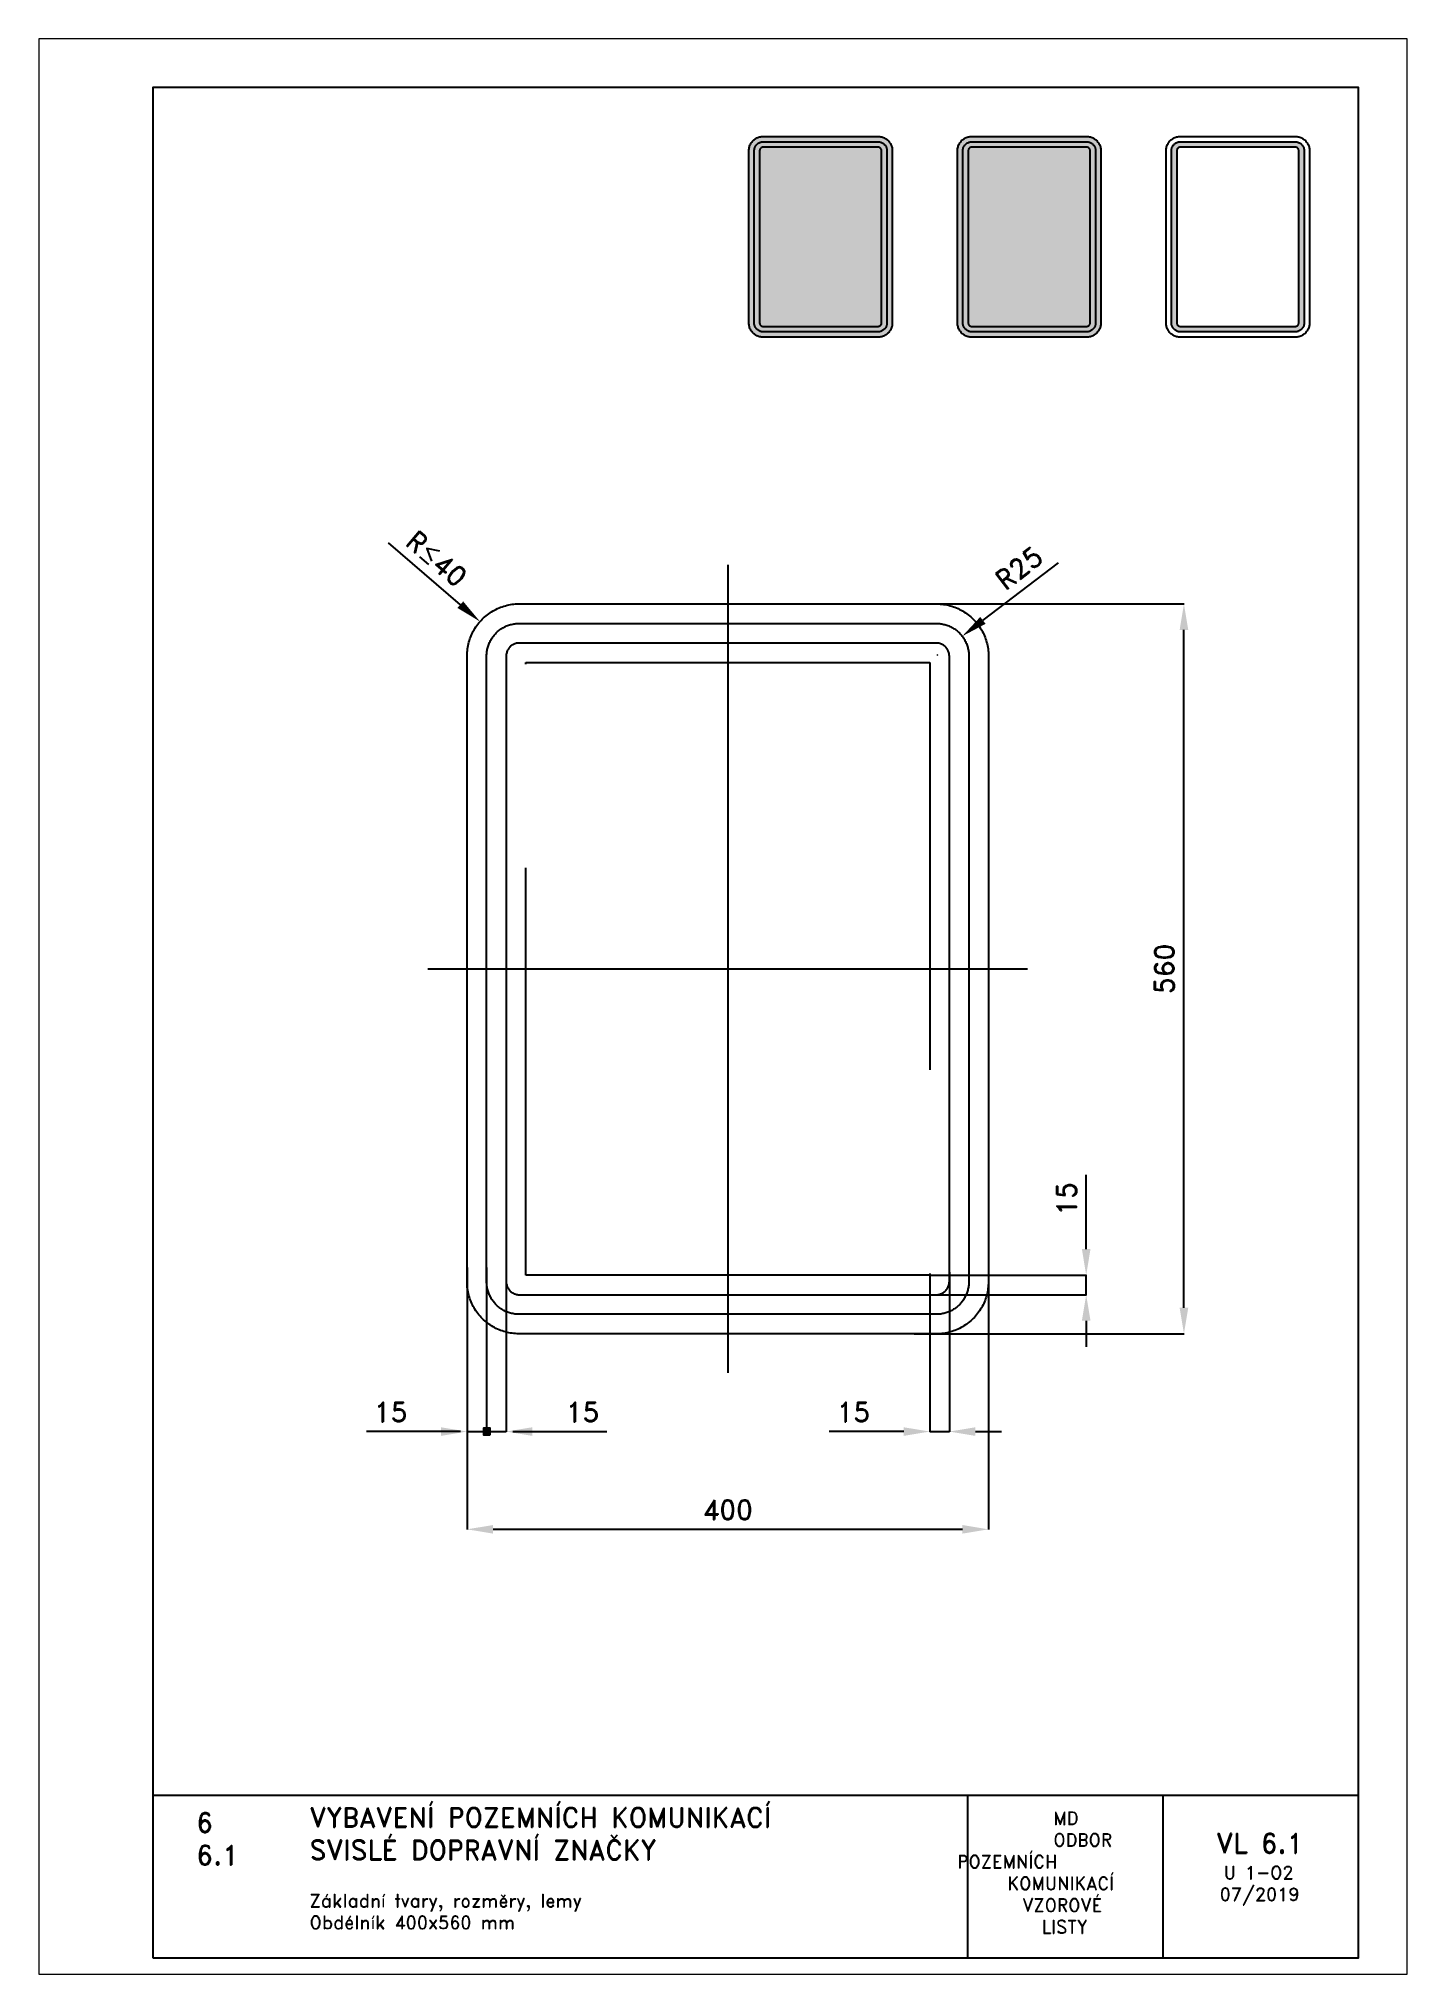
# Paper-space layout 'U 1-O2-Obdélník (400x560)' of a CAD drawing. Header units: millimetres. Extents: x 0 to 210, y 0 to 297.
# The model-space entities are those that its viewports show. They can reach past a viewport. Long polylines and large blocks are cut down to what shows.
import ezdxf

# ---------------------------------------------------------------- set-up
doc = ezdxf.new("R2010")
doc.units = ezdxf.units.MM
doc.header["$LTSCALE"] = 5
doc.linetypes.add('ČERCHOVANÁX2', pattern=[2, 1, -0.5, 0, -0.5])
doc.linetypes.add('ČÁRKOVANÁX2', pattern=[1.5, 1, -0.5])
for name, color, linetype in [('Kóty', 2, 'Continuous'), ('Rozpiska', 7, 'Continuous'), ('Značka', 7, 'Continuous')]:
    doc.layers.add(name, color=color, linetype=linetype)
doc.layers.add('Rámeček', color=6, linetype='Continuous', plot=False)
doc.styles.get("Standard").update_dxf_attribs({"font": 'romand.shx', "height": 15})
doc.dimstyles.get("Standard").update_dxf_attribs({"dimtxt": 15, "dimasz": 20, "dimexe": 0.18, "dimexo": 0.0625, "dimgap": 7.5, "dimtad": 1, "dimdec": 0, "dimzin": 0, "dimdsep": 46, "dimtxsty": 'Standard', "dimcen": 0.09, "dimadec": 0, "dimazin": 0, "dimtfac": 1, "dimtdec": 0, "dimtofl": 0, "dimtmove": 0, "dimatfit": 3, "dimfxl": 1, "dimtolj": 1, "dimtzin": 0, "dimarcsym": 0})

psp = doc.layouts.new('U 1-O2-Obdélník (400x560)')

# ---------------------------------------------------------------- texts
at = {"layer": 'Rozpiska', "color": 7, "attachment_point": 1}
for s, width, insert, char_height in [('6', 149.0422, (24.17, 24.77), 3), ('{\\C6;VYBAVENÍ POZEMNÍCH KOMUNIKACÍ\\P}SVISLÉ DOPRAVNÍ ZNAČKY{\\H1.34524x; }', 149.0422, (41.56, 25.56), 3), ('\\pi14.7414;{\\C6;MD\\P\\pi2.36044;}ODBOR POZEMNÍCH{\\H1.57143x; }\\P\\pi7.69378;KOMUNIKACÍ{\\H1.5x; }\\P\\pi9.97949;{\\C6;VZOROVÉ\\H1.47619x; \\H0.67742x;\\P\\pi12.93187;LISTY\\H1.26984x; }', 33.1018, (140.95, 24.95), 2), ('\\pi1.03113;{\\H1.5x;\\C6;VL 6.1\\P\\pi2.17396;\\H0.66667x;U 1-O2\\H1.66666x; \\H0.6x;\\P\\pi1.5549;07/2019\\H1.80159x; }', 16.0623, (179.66, 21.61), 2), ('6.1', 149.0422, (24.17, 19.78), 3), ('{\\C6;Základní tvary, rozměry, lemy\\P}Obdélník 400x560 mm{\\H1.83333x; }', 149.0422, (41.56, 12.29), 2)]:
    psp.add_mtext_dynamic_manual_height_columns(s, width=width, gutter_width=100, heights=[0], dxfattribs=dict(at, insert=insert, char_height=char_height))

msp = doc.modelspace()

# ---------------------------------------------------------------- texts
at = {"layer": 'Kóty', "insert": (26.7, 564.6), "char_height": 15, "attachment_point": 5, "rotation": 319.323}
msp.add_mtext('\\A1;R{\\A0;≤}40', dxfattribs=at)
at = {"layer": 'Kóty', "char_height": 15, "attachment_point": 5}
for insert in [(-8.6, -90), (138.6, -90)]:
    msp.add_mtext('\\A1;15', dxfattribs=dict(at, insert=insert))

# ---------------------------------------------------------------- blocks, each defined once
blk = doc.blocks.new('*D0')
at = {"layer": 'Defpoints', "color": 0, "transparency": 16777216}
for p in [(392.9, 530), (600, 530), (392.9, -30)]:
    blk.add_point(p, dxfattribs=at)
at = {"layer": 'Kóty', "color": 0, "lineweight": -2, "transparency": 16777216}
for p, q in [((393, 530), (600.2, 530)), ((600, -10), (600, 510)), ((393, -30), (600.2, -30))]:
    blk.add_line(p, q, dxfattribs=at)
at = {"layer": 'Kóty', "color": 0, "transparency": 16777216}
for points in [[(596.7, 510), (603.3, 510), (600, 530)], [(596.7, -10), (603.3, -10), (600, -30)]]:
    blk.add_solid(points, dxfattribs=at)
at = {"layer": 'Kóty', "color": 0, "transparency": 16777216, "insert": (585, 250), "char_height": 15, "attachment_point": 5, "rotation": 90}
blk.add_mtext('\\A1;560', dxfattribs=at)
blk = doc.blocks.new('*D6')
at = {"layer": 'Defpoints', "color": 0, "transparency": 16777216}
for p in [(405, 15), (420, 17.5), (405, -105)]:
    blk.add_point(p, dxfattribs=at)
at = {"layer": 'Kóty', "color": 0, "lineweight": -2, "transparency": 16777216}
for p, q in [((405, 14.9), (405, -105.2)), ((420, 17.4), (420, -105.2)), ((385, -105), (327.9, -105)), ((440, -105), (460, -105))]:
    blk.add_line(p, q, dxfattribs=at)
at = {"layer": 'Kóty', "color": 0, "transparency": 16777216}
for points in [[(385, -101.7), (385, -108.3), (405, -105)], [(440, -101.7), (440, -108.3), (420, -105)]]:
    blk.add_solid(points, dxfattribs=at)
at = {"layer": 'Kóty', "color": 0, "transparency": 16777216, "insert": (346.4, -90), "char_height": 15, "attachment_point": 5}
blk.add_mtext('\\A1;15', dxfattribs=at)
blk = doc.blocks.new('*D7')
at = {"layer": 'Defpoints', "color": 0, "transparency": 16777216}
for p in [(405, 15), (525, 15), (401, 0)]:
    blk.add_point(p, dxfattribs=at)
at = {"layer": 'Kóty', "color": 0, "lineweight": -2, "transparency": 16777216}
for p, q in [((525, 35), (525, 92.1)), ((405.1, 15), (525.2, 15)), ((401, 0), (525.2, 0)), ((525, -20), (525, -40))]:
    blk.add_line(p, q, dxfattribs=at)
at = {"layer": 'Kóty', "color": 0, "transparency": 16777216}
for points in [[(521.7, 35), (528.3, 35), (525, 15)], [(521.7, -20), (528.3, -20), (525, 0)]]:
    blk.add_solid(points, dxfattribs=at)
at = {"layer": 'Kóty', "color": 0, "transparency": 16777216, "insert": (510, 73.6), "char_height": 15, "attachment_point": 5, "rotation": 90}
blk.add_mtext('\\A1;15', dxfattribs=at)
blk = doc.blocks.new('*D8')
at = {"layer": 'Defpoints', "color": 0, "transparency": 16777216}
for p in [(429.9, 505.2), (411, 490.8)]:
    blk.add_point(p, dxfattribs=at)
at = {"layer": 'Kóty', "color": 0, "lineweight": -2, "transparency": 16777216}
for p, q in [((503.6, 561.6), (445.7, 517.4)), ((411, 490.7), (411, 490.9)), ((411, 490.8), (411.1, 490.8))]:
    blk.add_line(p, q, dxfattribs=at)
blk.add_arc((411, 490.8), 23.7, 36.9834, 37.4197, dxfattribs=at)
at = {"layer": 'Kóty', "color": 0, "transparency": 16777216}
blk.add_solid([(443.7, 520), (447.8, 514.7), (429.9, 505.2)], dxfattribs=at)
at = {"layer": 'Kóty', "color": 0, "transparency": 16777216, "insert": (473.5, 557.5), "char_height": 15, "attachment_point": 5, "rotation": 37.4186}
blk.add_mtext('\\A1;R25', dxfattribs=at)
blk = doc.blocks.new('*D9')
at = {"layer": 'Defpoints', "color": 0, "transparency": 16777216}
for p in [(450, 15), (50, 10), (450, -180)]:
    blk.add_point(p, dxfattribs=at)
at = {"layer": 'Kóty', "color": 0, "lineweight": -2, "transparency": 16777216}
for p, q in [((450, 14.9), (450, -180.2)), ((50, 9.9), (50, -180.2)), ((70, -180), (430, -180))]:
    blk.add_line(p, q, dxfattribs=at)
at = {"layer": 'Kóty', "color": 0, "transparency": 16777216}
for points in [[(70, -176.7), (70, -183.3), (50, -180)], [(430, -176.7), (430, -183.3), (450, -180)]]:
    blk.add_solid(points, dxfattribs=at)
at = {"layer": 'Kóty', "color": 0, "transparency": 16777216, "insert": (250, -165), "char_height": 15, "attachment_point": 5}
blk.add_mtext('\\A1;400', dxfattribs=at)

# ---------------------------------------------------------------- dimensions: what is measured, and where the dimension line sits
at = {"layer": 'Kóty'}
dim = msp.add_radius_dim(center=(411, 490.8), mpoint=(429.9, 505.2), text='R25', dimstyle='Standard', dxfattribs=at)
dim.commit()
dim.dimension.update_dxf_attribs({"geometry": '*D8', "text_midpoint": (473.5, 557.5)})
for base, p1, p2, picture, middle in [((600, 530), (392.9, -30), (392.9, 530), '*D0', (585, 250)), ((525, 15), (401, 0), (405, 15), '*D7', (510, 73.6))]:
    dim = msp.add_linear_dim(base=base, p1=p1, p2=p2, angle=90, dimstyle='Standard', dxfattribs=at)
    dim.commit()
    dim.dimension.update_dxf_attribs({"geometry": picture, "text_midpoint": middle})
for base, p1, p2, picture, middle in [((450, -180), (50, 10), (450, 15), '*D9', (250, -165)), ((405, -105), (420, 17.5), (405, 15), '*D6', (346.4, -90))]:
    dim = msp.add_linear_dim(base=base, p1=p1, p2=p2, dimstyle='Standard', dxfattribs=at)
    dim.commit()
    dim.dimension.update_dxf_attribs({"geometry": picture, "text_midpoint": middle})

# ---------------------------------------------------------------- hatches: boundary and pattern name
at = {"layer": 'Kóty'}
h = msp.add_hatch(color=256, dxfattribs=at)
h.dxf.hatch_style = 1
h.paths.add_polyline_path([(67.7, -107.5), (67.7, -102.5), (62.7, -102.5), (62.7, -107.5)])

# ---------------------------------------------------------------- linework, layer by layer
for p, q in [((-10.5, 576.9), (44.8, 529.4)), ((50, 20.9), (50, -105.2)), ((65, 20.9), (65, -105.2)), ((65, 20.8), (65, -105.2)), ((80, 20.8), (80, -105.2)), ((30, -105), (-27.1, -105)), ((45, -105), (25, -105)), ((85, -105), (105, -105)), ((100, -105), (157.1, -105))]:
    msp.add_line(p, q, dxfattribs=at)
for points in [[(525, 0), (525, 15)], [(50, -105), (80, -105)], [(405, -105), (420, -105)]]:
    msp.add_lwpolyline(points, dxfattribs=at)
msp.add_lwpolyline([(67.7, -107.5), (67.7, -102.5), (62.7, -102.5), (62.7, -107.5)], close=True, dxfattribs=at)
for points in [[(47, 531.9), (42.6, 526.9), (60, 516.4)], [(30, -101.7), (30, -108.3), (50, -105)], [(100, -101.7), (100, -108.3), (80, -105)]]:
    msp.add_solid(points, dxfattribs=at)
at = {"layer": 'Značka', "color": 6, "linetype": 'ČERCHOVANÁX2', "lineweight": 25, "ltscale": 5}
for p, q in [((250, 560), (250, -60)), ((20, 250), (480, 250))]:
    msp.add_line(p, q, dxfattribs=at)
at = {"layer": 'Značka', "color": 5}
for points in [[(450, 10), (450, 9.8), (450, 9.7, -0.03218), (449.6, 4.5, -0.035443), (448.6, -0.6, -0.036267), (446.9, -5.5, -0.034421), (444.6, -10.1, -0.033721), (441.7, -14.4, -0.034085), (438.3, -18.3, -0.034209), (434.4, -21.7, -0.034229), (430.1, -24.6, -0.034044), (425.5, -26.9, -0.033412), (420.6, -28.6, -0.034127), (415.5, -29.7, -0.036745), (410.3, -30), (410.2, -30), (410, -30), (90, -30), (89.8, -30), (89.7, -30, -0.03218), (84.5, -29.6, -0.035443), (79.4, -28.6, -0.036267), (74.5, -26.9, -0.034421), (69.9, -24.6, -0.033721), (65.6, -21.7, -0.034085), (61.7, -18.3, -0.034209), (58.3, -14.4, -0.034229), (55.4, -10.1, -0.034044), (53.1, -5.5, -0.033412), (51.4, -0.6, -0.034127), (50.3, 4.5, -0.036745), (50, 9.7), (50, 9.8), (50, 10), (50, 490), (50, 490.2), (50, 490.3, -0.03218), (50.4, 495.5, -0.035443), (51.4, 500.6, -0.036267), (53.1, 505.5, -0.034421), (55.4, 510.1, -0.033721), (58.3, 514.4, -0.034085), (61.7, 518.3, -0.034209), (65.6, 521.7, -0.034229), (69.9, 524.6, -0.034044), (74.5, 526.9, -0.033412), (79.4, 528.6, -0.034127), (84.5, 529.7, -0.036745), (89.7, 530), (89.8, 530), (90, 530), (410, 530), (410.2, 530), (410.3, 530, -0.03218), (415.5, 529.6, -0.035443), (420.6, 528.6, -0.036267), (425.5, 526.9, -0.034421), (430.1, 524.6, -0.033721), (434.4, 521.7, -0.034085), (438.3, 518.3, -0.034209), (441.7, 514.4, -0.034229), (444.6, 510.1, -0.034044), (446.9, 505.5, -0.033412), (448.6, 500.6, -0.034127), (449.7, 495.5, -0.036745), (450, 490.3), (450, 490.2), (450, 490), (450, 10)], [(435, 10), (435, 9.9), (435, 9.8, -0.03218), (434.8, 6.6, -0.035443), (434.1, 3.4, -0.036267), (433.1, 0.3, -0.034421), (431.6, -2.6, -0.033721), (429.8, -5.3, -0.034085), (427.7, -7.7, -0.034209), (425.3, -9.8, -0.034229), (422.6, -11.6, -0.034044), (419.7, -13.1, -0.033412), (416.6, -14.1, -0.034127), (413.4, -14.8, -0.036745), (410.2, -15), (410.1, -15), (410, -15), (90, -15), (89.9, -15), (89.8, -15, -0.03218), (86.6, -14.8, -0.035443), (83.4, -14.1, -0.036267), (80.3, -13.1, -0.034421), (77.4, -11.6, -0.033721), (74.7, -9.8, -0.034085), (72.3, -7.7, -0.034209), (70.2, -5.3, -0.034229), (68.4, -2.6, -0.034044), (66.9, 0.3, -0.033412), (65.9, 3.4, -0.034127), (65.2, 6.6, -0.036745), (65, 9.8), (65, 9.9), (65, 10), (65, 490), (65, 490.1), (65, 490.2, -0.03218), (65.2, 493.4, -0.035443), (65.9, 496.6, -0.036267), (66.9, 499.7, -0.034421), (68.4, 502.6, -0.033721), (70.2, 505.3, -0.034085), (72.3, 507.7, -0.034209), (74.7, 509.8, -0.034229), (77.4, 511.6, -0.034044), (80.3, 513.1, -0.033412), (83.4, 514.1, -0.034127), (86.6, 514.8, -0.036745), (89.8, 515), (89.9, 515), (90, 515), (410, 515), (410.1, 515), (410.2, 515, -0.03218), (413.4, 514.8, -0.035443), (416.6, 514.1, -0.036267), (419.7, 513.1, -0.034421), (422.6, 511.6, -0.033721), (425.3, 509.8, -0.034085), (427.7, 507.7, -0.034209), (429.8, 505.3, -0.034229), (431.6, 502.6, -0.034044), (433.1, 499.7, -0.033412), (434.1, 496.6, -0.034127), (434.8, 493.4, -0.036745), (435, 490.2), (435, 490.1), (435, 490), (435, 10)], [(420, 10), (420, 490), (420, 490), (420, 490.1, 0.03218), (419.9, 491.4, 0.035443), (419.6, 492.6, 0.036267), (419.2, 493.9, 0.034421), (418.6, 495, 0.033721), (417.9, 496.1, 0.034085), (417.1, 497.1, 0.034209), (416.1, 497.9, 0.034229), (415, 498.6, 0.034044), (413.9, 499.2, 0.033412), (412.6, 499.6, 0.034127), (411.4, 499.9, 0.036745), (410.1, 500), (410, 500), (410, 500), (90, 500), (90, 500), (89.9, 500, 0.03218), (88.6, 499.9, 0.035443), (87.4, 499.6, 0.036267), (86.1, 499.2, 0.034421), (85, 498.6, 0.033721), (83.9, 497.9, 0.034085), (82.9, 497.1, 0.034209), (82.1, 496.1, 0.034229), (81.4, 495, 0.034044), (80.8, 493.9, 0.033412), (80.4, 492.6, 0.034127), (80.1, 491.4, 0.036745), (80, 490.1), (80, 490), (80, 490), (80, 10), (80, 10), (80, 9.9, 0.03218), (80.1, 8.6, 0.035443), (80.4, 7.4, 0.036267), (80.8, 6.1, 0.034421), (81.4, 5, 0.033721), (82.1, 3.9, 0.034085), (82.9, 2.9, 0.034209), (83.9, 2.1, 0.034229), (85, 1.4, 0.034044), (86.1, 0.8, 0.033412), (87.4, 0.4, 0.034127), (88.6, 0.1, 0.036745), (89.9, 0), (90, 0), (90, 0), (410, 0), (410, 0), (410.1, 0, 0.03218), (411.4, 0.1, 0.035443), (412.6, 0.4, 0.036267), (413.9, 0.8, 0.034421), (415, 1.4, 0.033721), (416.1, 2.1, 0.034085), (417.1, 2.9, 0.034209), (417.9, 3.9, 0.034229), (418.6, 5, 0.034044), (419.2, 6.1, 0.033412), (419.6, 7.4, 0.034127), (419.9, 8.6, 0.036745), (420, 9.9), (420, 10), (420, 10)]]:
    msp.add_lwpolyline(points, format="xyb", dxfattribs=at)
at = {"layer": 'Značka', "color": 6, "linetype": 'ČÁRKOVANÁX2', "ltscale": 2.5}
msp.add_lwpolyline([(405, 15), (95, 15), (95, 485), (405, 485), (405, 15)], dxfattribs=at)

msp.set_redraw_order([(e.dxf.handle, doc.entitydb.next_handle()) for e in msp.query("TEXT MTEXT ATTDEF DIMENSION ARC_DIMENSION")])  # texts and dimensions are drawn at this point

# ---------------------------------------------------------------- hatches: boundary and pattern name
at = {"layer": 'Značka'}
h = psp.add_hatch(color=50, dxfattribs=at)
h.dxf.hatch_style = 1
edge = h.paths.add_edge_path()
edge.add_line((130.98, 253.4), (130.98, 253.39))
edge.add_line((130.98, 253.39), (130.98, 253.38))
edge.add_arc((128.76, 253.39), 2.22, 352.3069, 359.6795, ccw=False)
edge.add_arc((128.96, 253.36), 2.01, 344.202, 352.3216, ccw=False)
edge.add_arc((129, 253.31), 1.97, 337.1662, 345.4743, ccw=False)
edge.add_arc((128.9, 253.35), 2.07, 329.2876, 337.1731, ccw=False)
edge.add_arc((128.84, 253.34), 2.12, 322.4424, 330.1679, ccw=False)
edge.add_arc((128.86, 253.33), 2.09, 314.6397, 322.4484, ccw=False)
edge.add_arc((128.85, 253.31), 2.09, 307.5708, 315.4079, ccw=False)
edge.add_arc((128.85, 253.3), 2.08, 299.7386, 307.5803, ccw=False)
edge.add_arc((128.82, 253.3), 2.09, 292.6896, 300.489, ccw=False)
edge.add_arc((128.8, 253.34), 2.14, 285.0381, 292.6928, ccw=False)
edge.add_arc((128.79, 253.29), 2.09, 278.0097, 285.828, ccw=False)
edge.add_arc((128.81, 253.14), 1.94, 269.6098, 278.0273, ccw=False)
edge.add_line((128.79, 251.2), (128.79, 251.2))
edge.add_line((128.79, 251.2), (128.78, 251.2))
edge.add_line((128.78, 251.2), (111.17, 251.2))
edge.add_line((111.17, 251.2), (111.16, 251.2))
edge.add_line((111.16, 251.2), (111.15, 251.2))
edge.add_arc((111.16, 253.41), 2.22, 262.3069, 269.6795, ccw=False)
edge.add_arc((111.14, 253.21), 2.01, 254.202, 262.3216, ccw=False)
edge.add_arc((111.08, 253.18), 1.97, 247.1662, 255.4743, ccw=False)
edge.add_arc((111.12, 253.28), 2.07, 239.2876, 247.1731, ccw=False)
edge.add_arc((111.12, 253.33), 2.12, 232.4424, 240.1679, ccw=False)
edge.add_arc((111.1, 253.31), 2.09, 224.6397, 232.4484, ccw=False)
edge.add_arc((111.08, 253.33), 2.09, 217.5708, 225.4079, ccw=False)
edge.add_arc((111.08, 253.33), 2.08, 209.7386, 217.5803, ccw=False)
edge.add_arc((111.07, 253.35), 2.09, 202.6896, 210.489, ccw=False)
edge.add_arc((111.11, 253.37), 2.14, 195.0381, 202.6928, ccw=False)
edge.add_arc((111.06, 253.39), 2.09, 188.0097, 195.828, ccw=False)
edge.add_arc((110.91, 253.37), 1.94, 179.6098, 188.0273, ccw=False)
edge.add_line((108.97, 253.38), (108.97, 253.39))
edge.add_line((108.97, 253.39), (108.97, 253.4))
edge.add_line((108.97, 253.4), (108.97, 279.81))
edge.add_line((108.97, 279.81), (108.97, 279.82))
edge.add_line((108.97, 279.82), (108.97, 279.83))
edge.add_arc((111.18, 279.81), 2.22, 172.3069, 179.6795, ccw=False)
edge.add_arc((110.98, 279.84), 2.01, 164.202, 172.3216, ccw=False)
edge.add_arc((110.95, 279.9), 1.97, 157.1662, 165.4743, ccw=False)
edge.add_arc((111.05, 279.86), 2.07, 149.2876, 157.1731, ccw=False)
edge.add_arc((111.1, 279.86), 2.12, 142.4424, 150.1679, ccw=False)
edge.add_arc((111.08, 279.88), 2.09, 134.6397, 142.4484, ccw=False)
edge.add_arc((111.1, 279.9), 2.09, 127.5708, 135.4079, ccw=False)
edge.add_arc((111.1, 279.9), 2.08, 119.7386, 127.5803, ccw=False)
edge.add_arc((111.13, 279.91), 2.09, 112.6896, 120.489, ccw=False)
edge.add_arc((111.14, 279.87), 2.14, 105.0381, 112.6928, ccw=False)
edge.add_arc((111.16, 279.92), 2.09, 98.0097, 105.828, ccw=False)
edge.add_arc((111.14, 280.07), 1.94, 89.6098, 98.0273, ccw=False)
edge.add_line((111.15, 282.01), (111.16, 282.01))
edge.add_line((111.16, 282.01), (111.17, 282.01))
edge.add_line((111.17, 282.01), (128.78, 282.01))
edge.add_line((128.78, 282.01), (128.79, 282.01))
edge.add_line((128.79, 282.01), (128.79, 282.01))
edge.add_arc((128.78, 279.8), 2.22, 82.3069, 89.6795, ccw=False)
edge.add_arc((128.81, 279.99), 2.01, 74.202, 82.3216, ccw=False)
edge.add_arc((128.86, 280.03), 1.97, 67.1662, 75.4743, ccw=False)
edge.add_arc((128.82, 279.93), 2.07, 59.2876, 67.1731, ccw=False)
edge.add_arc((128.83, 279.88), 2.12, 52.4424, 60.1679, ccw=False)
edge.add_arc((128.84, 279.9), 2.09, 44.6397, 52.4484, ccw=False)
edge.add_arc((128.87, 279.88), 2.09, 37.5708, 45.4079, ccw=False)
edge.add_arc((128.87, 279.88), 2.08, 29.7386, 37.5803, ccw=False)
edge.add_arc((128.88, 279.85), 2.09, 22.6896, 30.489, ccw=False)
edge.add_arc((128.84, 279.84), 2.14, 15.0381, 22.6928, ccw=False)
edge.add_arc((128.89, 279.82), 2.09, 8.0097, 15.828, ccw=False)
edge.add_arc((129.04, 279.84), 1.94, -0.3902, 8.0273, ccw=False)
edge.add_line((130.98, 279.83), (130.98, 279.82))
edge.add_line((130.98, 279.82), (130.98, 279.81))
edge.add_line((130.98, 279.81), (130.98, 253.4))
h = psp.add_hatch(color=249, dxfattribs=at)
h.dxf.hatch_style = 1
edge = h.paths.add_edge_path()
edge.add_line((130.15, 253.4), (130.15, 253.39))
edge.add_line((130.15, 253.39), (130.15, 253.39))
edge.add_arc((128.77, 253.39), 1.38, 352.3069, 359.6795, ccw=False)
edge.add_arc((128.89, 253.38), 1.26, 344.202, 352.3216, ccw=False)
edge.add_arc((128.91, 253.34), 1.23, 337.1662, 345.4743, ccw=False)
edge.add_arc((128.85, 253.37), 1.3, 329.2876, 337.1731, ccw=False)
edge.add_arc((128.82, 253.36), 1.32, 322.4424, 330.1679, ccw=False)
edge.add_arc((128.83, 253.35), 1.31, 314.6397, 322.4484, ccw=False)
edge.add_arc((128.82, 253.34), 1.3, 307.5708, 315.4079, ccw=False)
edge.add_arc((128.82, 253.34), 1.3, 299.7386, 307.5803, ccw=False)
edge.add_arc((128.8, 253.34), 1.31, 292.6896, 300.489, ccw=False)
edge.add_arc((128.79, 253.36), 1.34, 285.0381, 292.6928, ccw=False)
edge.add_arc((128.78, 253.33), 1.31, 278.0097, 285.828, ccw=False)
edge.add_arc((128.8, 253.23), 1.21, 269.6098, 278.0273, ccw=False)
edge.add_line((128.79, 252.02), (128.78, 252.02))
edge.add_line((128.78, 252.02), (128.78, 252.02))
edge.add_line((128.78, 252.02), (111.17, 252.02))
edge.add_line((111.17, 252.02), (111.16, 252.02))
edge.add_line((111.16, 252.02), (111.16, 252.02))
edge.add_arc((111.17, 253.41), 1.38, 262.3069, 269.6795, ccw=False)
edge.add_arc((111.15, 253.28), 1.26, 254.202, 262.3216, ccw=False)
edge.add_arc((111.11, 253.26), 1.23, 247.1662, 255.4743, ccw=False)
edge.add_arc((111.14, 253.32), 1.3, 239.2876, 247.1731, ccw=False)
edge.add_arc((111.14, 253.35), 1.32, 232.4424, 240.1679, ccw=False)
edge.add_arc((111.13, 253.34), 1.31, 224.6397, 232.4484, ccw=False)
edge.add_arc((111.11, 253.35), 1.3, 217.5708, 225.4079, ccw=False)
edge.add_arc((111.11, 253.35), 1.3, 209.7386, 217.5803, ccw=False)
edge.add_arc((111.11, 253.37), 1.31, 202.6896, 210.489, ccw=False)
edge.add_arc((111.13, 253.38), 1.34, 195.0381, 202.6928, ccw=False)
edge.add_arc((111.1, 253.39), 1.31, 188.0097, 195.828, ccw=False)
edge.add_arc((111.01, 253.38), 1.21, 179.6098, 188.0273, ccw=False)
edge.add_line((109.79, 253.39), (109.79, 253.39))
edge.add_line((109.79, 253.39), (109.79, 253.4))
edge.add_line((109.79, 253.4), (109.79, 279.81))
edge.add_line((109.79, 279.81), (109.79, 279.82))
edge.add_line((109.79, 279.82), (109.79, 279.82))
edge.add_arc((111.18, 279.81), 1.38, 172.3069, 179.6795, ccw=False)
edge.add_arc((111.05, 279.83), 1.26, 164.202, 172.3216, ccw=False)
edge.add_arc((111.03, 279.86), 1.23, 157.1662, 165.4743, ccw=False)
edge.add_arc((111.09, 279.84), 1.3, 149.2876, 157.1731, ccw=False)
edge.add_arc((111.13, 279.84), 1.32, 142.4424, 150.1679, ccw=False)
edge.add_arc((111.12, 279.85), 1.31, 134.6397, 142.4484, ccw=False)
edge.add_arc((111.12, 279.87), 1.3, 127.5709, 135.4079, ccw=False)
edge.add_arc((111.12, 279.87), 1.3, 119.7386, 127.5803, ccw=False)
edge.add_arc((111.14, 279.87), 1.31, 112.6896, 120.489, ccw=False)
edge.add_arc((111.15, 279.85), 1.34, 105.0381, 112.6928, ccw=False)
edge.add_arc((111.16, 279.88), 1.31, 98.0097, 105.828, ccw=False)
edge.add_arc((111.15, 279.97), 1.21, 89.6098, 98.0273, ccw=False)
edge.add_line((111.16, 281.19), (111.16, 281.19))
edge.add_line((111.16, 281.19), (111.17, 281.19))
edge.add_line((111.17, 281.19), (128.78, 281.19))
edge.add_line((128.78, 281.19), (128.78, 281.19))
edge.add_line((128.78, 281.19), (128.79, 281.19))
edge.add_arc((128.78, 279.8), 1.38, 82.3069, 89.6795, ccw=False)
edge.add_arc((128.8, 279.93), 1.26, 74.202, 82.3216, ccw=False)
edge.add_arc((128.83, 279.95), 1.23, 67.1662, 75.4743, ccw=False)
edge.add_arc((128.81, 279.89), 1.3, 59.2876, 67.1731, ccw=False)
edge.add_arc((128.81, 279.85), 1.32, 52.4424, 60.1679, ccw=False)
edge.add_arc((128.82, 279.86), 1.31, 44.6397, 52.4484, ccw=False)
edge.add_arc((128.83, 279.85), 1.3, 37.5709, 45.4079, ccw=False)
edge.add_arc((128.84, 279.85), 1.3, 29.7386, 37.5803, ccw=False)
edge.add_arc((128.84, 279.84), 1.31, 22.6896, 30.489, ccw=False)
edge.add_arc((128.81, 279.83), 1.34, 15.0381, 22.6928, ccw=False)
edge.add_arc((128.84, 279.82), 1.31, 8.0097, 15.828, ccw=False)
edge.add_arc((128.94, 279.83), 1.21, -0.3902, 8.0273, ccw=False)
edge.add_line((130.15, 279.82), (130.15, 279.82))
edge.add_line((130.15, 279.82), (130.15, 279.81))
edge.add_line((130.15, 279.81), (130.15, 253.4))
edge = h.paths.add_edge_path(flags=16)
edge.add_line((129.33, 253.4), (129.33, 279.81))
edge.add_line((129.33, 279.81), (129.33, 279.81))
edge.add_line((129.33, 279.81), (129.33, 279.81))
edge.add_arc((128.77, 279.81), 0.554, 0.3205, 7.6931)
edge.add_arc((128.82, 279.82), 0.504, 7.6784, 15.798)
edge.add_arc((128.83, 279.83), 0.492, 14.5257, 22.8338)
edge.add_arc((128.81, 279.82), 0.518, 22.8269, 30.7124)
edge.add_arc((128.79, 279.82), 0.529, 29.8321, 37.5576)
edge.add_arc((128.8, 279.83), 0.523, 37.5516, 45.3603)
edge.add_arc((128.79, 279.83), 0.522, 44.5921, 52.4291)
edge.add_arc((128.8, 279.83), 0.521, 52.4197, 60.2614)
edge.add_arc((128.79, 279.83), 0.524, 59.511, 67.3104)
edge.add_arc((128.78, 279.82), 0.534, 67.3072, 74.9619)
edge.add_arc((128.78, 279.84), 0.524, 74.172, 81.9903)
edge.add_arc((128.78, 279.88), 0.485, 81.9727, 90.3902)
edge.add_line((128.78, 280.36), (128.78, 280.36))
edge.add_line((128.78, 280.36), (128.78, 280.36))
edge.add_line((128.78, 280.36), (111.17, 280.36))
edge.add_line((111.17, 280.36), (111.17, 280.36))
edge.add_line((111.17, 280.36), (111.16, 280.36))
edge.add_arc((111.17, 279.81), 0.554, 90.3206, 97.6931)
edge.add_arc((111.16, 279.86), 0.504, 97.6784, 105.798)
edge.add_arc((111.15, 279.86), 0.492, 104.5257, 112.8338)
edge.add_arc((111.16, 279.84), 0.518, 112.8269, 120.7124)
edge.add_arc((111.16, 279.83), 0.529, 119.8321, 127.5576)
edge.add_arc((111.15, 279.83), 0.523, 127.5516, 135.3603)
edge.add_arc((111.15, 279.83), 0.522, 134.5921, 142.4291)
edge.add_arc((111.15, 279.83), 0.521, 142.4197, 150.2614)
edge.add_arc((111.14, 279.82), 0.524, 149.511, 157.3104)
edge.add_arc((111.15, 279.82), 0.534, 157.3072, 164.9619)
edge.add_arc((111.14, 279.81), 0.524, 164.172, 171.9903)
edge.add_arc((111.1, 279.82), 0.485, 171.9727, 180.3902)
edge.add_line((110.62, 279.81), (110.62, 279.81))
edge.add_line((110.62, 279.81), (110.62, 279.81))
edge.add_line((110.62, 279.81), (110.62, 253.4))
edge.add_line((110.62, 253.4), (110.62, 253.39))
edge.add_line((110.62, 253.39), (110.62, 253.39))
edge.add_arc((111.17, 253.4), 0.554, 180.3206, 187.6931)
edge.add_arc((111.12, 253.39), 0.504, 187.6784, 195.798)
edge.add_arc((111.11, 253.37), 0.492, 194.5257, 202.8338)
edge.add_arc((111.14, 253.39), 0.518, 202.8269, 210.7124)
edge.add_arc((111.15, 253.38), 0.529, 209.8321, 217.5576)
edge.add_arc((111.15, 253.38), 0.523, 217.5516, 225.3603)
edge.add_arc((111.15, 253.37), 0.522, 224.5921, 232.4291)
edge.add_arc((111.15, 253.37), 0.521, 232.4197, 240.2614)
edge.add_arc((111.16, 253.37), 0.524, 239.511, 247.3104)
edge.add_arc((111.16, 253.38), 0.534, 247.3072, 254.9619)
edge.add_arc((111.17, 253.37), 0.524, 254.172, 261.9903)
edge.add_arc((111.16, 253.33), 0.485, 261.9727, 270.3902)
edge.add_line((111.16, 252.85), (111.17, 252.85))
edge.add_line((111.17, 252.85), (111.17, 252.85))
edge.add_line((111.17, 252.85), (128.78, 252.85))
edge.add_line((128.78, 252.85), (128.78, 252.85))
edge.add_line((128.78, 252.85), (128.78, 252.85))
edge.add_arc((128.78, 253.4), 0.554, 270.3205, 277.6931)
edge.add_arc((128.79, 253.35), 0.504, 277.6784, 285.798)
edge.add_arc((128.8, 253.34), 0.492, 284.5257, 292.8338)
edge.add_arc((128.79, 253.37), 0.518, 292.8269, 300.7124)
edge.add_arc((128.79, 253.38), 0.529, 299.8321, 307.5576)
edge.add_arc((128.79, 253.38), 0.523, 307.5516, 315.3603)
edge.add_arc((128.8, 253.38), 0.522, 314.5921, 322.4292)
edge.add_arc((128.8, 253.38), 0.521, 322.4197, 330.2614)
edge.add_arc((128.8, 253.39), 0.524, 329.511, 337.3104)
edge.add_arc((128.79, 253.39), 0.534, 337.3072, 344.9619)
edge.add_arc((128.8, 253.39), 0.524, 344.172, 351.9903)
edge.add_arc((128.84, 253.39), 0.485, 351.9727, 360.3902)
edge.add_line((129.33, 253.39), (129.33, 253.39))
edge.add_line((129.33, 253.39), (129.33, 253.4))
h = psp.add_hatch(color=170, dxfattribs=at)
h.dxf.hatch_style = 1
edge = h.paths.add_edge_path()
edge.add_line((162.99, 253.4), (162.99, 253.39))
edge.add_line((162.99, 253.39), (162.99, 253.38))
edge.add_arc((160.77, 253.39), 2.22, 352.3069, 359.6795, ccw=False)
edge.add_arc((160.97, 253.36), 2.01, 344.202, 352.3216, ccw=False)
edge.add_arc((161.01, 253.31), 1.97, 337.1662, 345.4743, ccw=False)
edge.add_arc((160.91, 253.35), 2.07, 329.2876, 337.1731, ccw=False)
edge.add_arc((160.86, 253.34), 2.12, 322.4424, 330.1679, ccw=False)
edge.add_arc((160.87, 253.33), 2.09, 314.6397, 322.4484, ccw=False)
edge.add_arc((160.86, 253.31), 2.09, 307.5708, 315.4079, ccw=False)
edge.add_arc((160.86, 253.3), 2.08, 299.7386, 307.5803, ccw=False)
edge.add_arc((160.83, 253.3), 2.09, 292.6896, 300.489, ccw=False)
edge.add_arc((160.81, 253.34), 2.14, 285.0381, 292.6928, ccw=False)
edge.add_arc((160.8, 253.29), 2.09, 278.0097, 285.828, ccw=False)
edge.add_arc((160.82, 253.14), 1.94, 269.6098, 278.0273, ccw=False)
edge.add_line((160.81, 251.2), (160.8, 251.2))
edge.add_line((160.8, 251.2), (160.79, 251.2))
edge.add_line((160.79, 251.2), (143.18, 251.2))
edge.add_line((143.18, 251.2), (143.17, 251.2))
edge.add_line((143.17, 251.2), (143.16, 251.2))
edge.add_arc((143.17, 253.41), 2.22, 262.3069, 269.6795, ccw=False)
edge.add_arc((143.15, 253.21), 2.01, 254.202, 262.3216, ccw=False)
edge.add_arc((143.09, 253.18), 1.97, 247.1662, 255.4743, ccw=False)
edge.add_arc((143.13, 253.28), 2.07, 239.2876, 247.1731, ccw=False)
edge.add_arc((143.13, 253.33), 2.12, 232.4424, 240.1679, ccw=False)
edge.add_arc((143.11, 253.31), 2.09, 224.6397, 232.4484, ccw=False)
edge.add_arc((143.09, 253.33), 2.09, 217.5708, 225.4079, ccw=False)
edge.add_arc((143.09, 253.33), 2.08, 209.7386, 217.5803, ccw=False)
edge.add_arc((143.08, 253.35), 2.09, 202.6896, 210.489, ccw=False)
edge.add_arc((143.12, 253.37), 2.14, 195.0381, 202.6928, ccw=False)
edge.add_arc((143.07, 253.39), 2.09, 188.0097, 195.828, ccw=False)
edge.add_arc((142.92, 253.37), 1.94, 179.6098, 188.0273, ccw=False)
edge.add_line((140.98, 253.38), (140.98, 253.39))
edge.add_line((140.98, 253.39), (140.98, 253.4))
edge.add_line((140.98, 253.4), (140.98, 279.81))
edge.add_line((140.98, 279.81), (140.98, 279.82))
edge.add_line((140.98, 279.82), (140.98, 279.83))
edge.add_arc((143.19, 279.81), 2.22, 172.3069, 179.6795, ccw=False)
edge.add_arc((142.99, 279.84), 2.01, 164.202, 172.3216, ccw=False)
edge.add_arc((142.96, 279.9), 1.97, 157.1662, 165.4743, ccw=False)
edge.add_arc((143.06, 279.86), 2.07, 149.2876, 157.1731, ccw=False)
edge.add_arc((143.11, 279.86), 2.12, 142.4424, 150.1679, ccw=False)
edge.add_arc((143.09, 279.88), 2.09, 134.6397, 142.4484, ccw=False)
edge.add_arc((143.11, 279.9), 2.09, 127.5708, 135.4079, ccw=False)
edge.add_arc((143.11, 279.9), 2.08, 119.7386, 127.5803, ccw=False)
edge.add_arc((143.14, 279.91), 2.09, 112.6896, 120.489, ccw=False)
edge.add_arc((143.15, 279.87), 2.14, 105.0381, 112.6928, ccw=False)
edge.add_arc((143.17, 279.92), 2.09, 98.0097, 105.828, ccw=False)
edge.add_arc((143.15, 280.07), 1.94, 89.6098, 98.0273, ccw=False)
edge.add_line((143.16, 282.01), (143.17, 282.01))
edge.add_line((143.17, 282.01), (143.18, 282.01))
edge.add_line((143.18, 282.01), (160.79, 282.01))
edge.add_line((160.79, 282.01), (160.8, 282.01))
edge.add_line((160.8, 282.01), (160.81, 282.01))
edge.add_arc((160.79, 279.8), 2.22, 82.3069, 89.6795, ccw=False)
edge.add_arc((160.82, 279.99), 2.01, 74.202, 82.3216, ccw=False)
edge.add_arc((160.88, 280.03), 1.97, 67.1662, 75.4743, ccw=False)
edge.add_arc((160.83, 279.93), 2.07, 59.2876, 67.1731, ccw=False)
edge.add_arc((160.84, 279.88), 2.12, 52.4424, 60.1679, ccw=False)
edge.add_arc((160.86, 279.9), 2.09, 44.6397, 52.4484, ccw=False)
edge.add_arc((160.88, 279.88), 2.09, 37.5708, 45.4079, ccw=False)
edge.add_arc((160.88, 279.88), 2.08, 29.7386, 37.5803, ccw=False)
edge.add_arc((160.89, 279.85), 2.09, 22.6896, 30.489, ccw=False)
edge.add_arc((160.85, 279.84), 2.14, 15.0381, 22.6928, ccw=False)
edge.add_arc((160.9, 279.82), 2.09, 8.0097, 15.828, ccw=False)
edge.add_arc((161.05, 279.84), 1.94, -0.3902, 8.0273, ccw=False)
edge.add_line((162.99, 279.83), (162.99, 279.82))
edge.add_line((162.99, 279.82), (162.99, 279.81))
edge.add_line((162.99, 279.81), (162.99, 253.4))
h = psp.add_hatch(color=255, dxfattribs=at)
h.dxf.hatch_style = 1
edge = h.paths.add_edge_path()
edge.add_line((162.16, 253.4), (162.16, 253.39))
edge.add_line((162.16, 253.39), (162.16, 253.39))
edge.add_arc((160.78, 253.39), 1.38, 352.3069, 359.6795, ccw=False)
edge.add_arc((160.9, 253.38), 1.26, 344.202, 352.3216, ccw=False)
edge.add_arc((160.92, 253.34), 1.23, 337.1662, 345.4743, ccw=False)
edge.add_arc((160.86, 253.37), 1.3, 329.2876, 337.1731, ccw=False)
edge.add_arc((160.83, 253.36), 1.32, 322.4424, 330.1679, ccw=False)
edge.add_arc((160.84, 253.35), 1.31, 314.6397, 322.4484, ccw=False)
edge.add_arc((160.83, 253.34), 1.3, 307.5708, 315.4079, ccw=False)
edge.add_arc((160.83, 253.34), 1.3, 299.7386, 307.5803, ccw=False)
edge.add_arc((160.81, 253.34), 1.31, 292.6896, 300.489, ccw=False)
edge.add_arc((160.8, 253.36), 1.34, 285.0381, 292.6928, ccw=False)
edge.add_arc((160.79, 253.33), 1.31, 278.0097, 285.828, ccw=False)
edge.add_arc((160.81, 253.23), 1.21, 269.6098, 278.0273, ccw=False)
edge.add_line((160.8, 252.02), (160.79, 252.02))
edge.add_line((160.79, 252.02), (160.79, 252.02))
edge.add_line((160.79, 252.02), (143.18, 252.02))
edge.add_line((143.18, 252.02), (143.17, 252.02))
edge.add_line((143.17, 252.02), (143.17, 252.02))
edge.add_arc((143.18, 253.41), 1.38, 262.3069, 269.6795, ccw=False)
edge.add_arc((143.16, 253.28), 1.26, 254.202, 262.3216, ccw=False)
edge.add_arc((143.12, 253.26), 1.23, 247.1662, 255.4743, ccw=False)
edge.add_arc((143.15, 253.32), 1.3, 239.2876, 247.1731, ccw=False)
edge.add_arc((143.15, 253.35), 1.32, 232.4424, 240.1679, ccw=False)
edge.add_arc((143.14, 253.34), 1.31, 224.6397, 232.4484, ccw=False)
edge.add_arc((143.12, 253.35), 1.3, 217.5708, 225.4079, ccw=False)
edge.add_arc((143.12, 253.35), 1.3, 209.7386, 217.5803, ccw=False)
edge.add_arc((143.12, 253.37), 1.31, 202.6896, 210.489, ccw=False)
edge.add_arc((143.14, 253.38), 1.34, 195.0381, 202.6928, ccw=False)
edge.add_arc((143.11, 253.39), 1.31, 188.0097, 195.828, ccw=False)
edge.add_arc((143.02, 253.38), 1.21, 179.6098, 188.0273, ccw=False)
edge.add_line((141.8, 253.39), (141.8, 253.39))
edge.add_line((141.8, 253.39), (141.8, 253.4))
edge.add_line((141.8, 253.4), (141.8, 279.81))
edge.add_line((141.8, 279.81), (141.8, 279.82))
edge.add_line((141.8, 279.82), (141.8, 279.82))
edge.add_arc((143.19, 279.81), 1.38, 172.3069, 179.6795, ccw=False)
edge.add_arc((143.06, 279.83), 1.26, 164.202, 172.3216, ccw=False)
edge.add_arc((143.04, 279.86), 1.23, 157.1662, 165.4743, ccw=False)
edge.add_arc((143.1, 279.84), 1.3, 149.2876, 157.1731, ccw=False)
edge.add_arc((143.14, 279.84), 1.32, 142.4424, 150.1679, ccw=False)
edge.add_arc((143.13, 279.85), 1.31, 134.6397, 142.4484, ccw=False)
edge.add_arc((143.14, 279.87), 1.3, 127.5709, 135.4079, ccw=False)
edge.add_arc((143.13, 279.87), 1.3, 119.7386, 127.5803, ccw=False)
edge.add_arc((143.15, 279.87), 1.31, 112.6896, 120.489, ccw=False)
edge.add_arc((143.16, 279.85), 1.34, 105.0381, 112.6928, ccw=False)
edge.add_arc((143.17, 279.88), 1.31, 98.0097, 105.828, ccw=False)
edge.add_arc((143.16, 279.97), 1.21, 89.6098, 98.0273, ccw=False)
edge.add_line((143.17, 281.19), (143.17, 281.19))
edge.add_line((143.17, 281.19), (143.18, 281.19))
edge.add_line((143.18, 281.19), (160.79, 281.19))
edge.add_line((160.79, 281.19), (160.79, 281.19))
edge.add_line((160.79, 281.19), (160.8, 281.19))
edge.add_arc((160.79, 279.8), 1.38, 82.3069, 89.6795, ccw=False)
edge.add_arc((160.81, 279.93), 1.26, 74.202, 82.3216, ccw=False)
edge.add_arc((160.84, 279.95), 1.23, 67.1662, 75.4743, ccw=False)
edge.add_arc((160.82, 279.89), 1.3, 59.2876, 67.1731, ccw=False)
edge.add_arc((160.82, 279.85), 1.32, 52.4424, 60.1679, ccw=False)
edge.add_arc((160.83, 279.86), 1.31, 44.6397, 52.4484, ccw=False)
edge.add_arc((160.85, 279.85), 1.3, 37.5709, 45.4079, ccw=False)
edge.add_arc((160.85, 279.85), 1.3, 29.7386, 37.5803, ccw=False)
edge.add_arc((160.85, 279.84), 1.31, 22.6896, 30.489, ccw=False)
edge.add_arc((160.83, 279.83), 1.34, 15.0381, 22.6928, ccw=False)
edge.add_arc((160.86, 279.82), 1.31, 8.0097, 15.828, ccw=False)
edge.add_arc((160.95, 279.83), 1.21, -0.3902, 8.0273, ccw=False)
edge.add_line((162.16, 279.82), (162.16, 279.82))
edge.add_line((162.16, 279.82), (162.16, 279.81))
edge.add_line((162.16, 279.81), (162.16, 253.4))
edge = h.paths.add_edge_path(flags=16)
edge.add_line((161.34, 253.4), (161.34, 279.81))
edge.add_line((161.34, 279.81), (161.34, 279.81))
edge.add_line((161.34, 279.81), (161.34, 279.81))
edge.add_arc((160.78, 279.81), 0.554, 0.3205, 7.6931)
edge.add_arc((160.83, 279.82), 0.504, 7.6784, 15.798)
edge.add_arc((160.84, 279.83), 0.492, 14.5257, 22.8338)
edge.add_arc((160.82, 279.82), 0.518, 22.8269, 30.7124)
edge.add_arc((160.8, 279.82), 0.529, 29.8321, 37.5576)
edge.add_arc((160.81, 279.83), 0.523, 37.5516, 45.3603)
edge.add_arc((160.81, 279.83), 0.522, 44.5921, 52.4291)
edge.add_arc((160.81, 279.83), 0.521, 52.4197, 60.2614)
edge.add_arc((160.8, 279.83), 0.524, 59.511, 67.3104)
edge.add_arc((160.79, 279.82), 0.534, 67.3072, 74.9619)
edge.add_arc((160.79, 279.84), 0.524, 74.172, 81.9903)
edge.add_arc((160.8, 279.88), 0.485, 81.9727, 90.3902)
edge.add_line((160.79, 280.36), (160.79, 280.36))
edge.add_line((160.79, 280.36), (160.79, 280.36))
edge.add_line((160.79, 280.36), (143.18, 280.36))
edge.add_line((143.18, 280.36), (143.18, 280.36))
edge.add_line((143.18, 280.36), (143.18, 280.36))
edge.add_arc((143.18, 279.81), 0.554, 90.3206, 97.6931)
edge.add_arc((143.17, 279.86), 0.504, 97.6784, 105.798)
edge.add_arc((143.16, 279.86), 0.492, 104.5257, 112.8338)
edge.add_arc((143.17, 279.84), 0.518, 112.8269, 120.7124)
edge.add_arc((143.17, 279.83), 0.529, 119.8321, 127.5576)
edge.add_arc((143.16, 279.83), 0.523, 127.5516, 135.3603)
edge.add_arc((143.16, 279.83), 0.522, 134.5921, 142.4291)
edge.add_arc((143.16, 279.83), 0.521, 142.4197, 150.2614)
edge.add_arc((143.15, 279.82), 0.524, 149.511, 157.3104)
edge.add_arc((143.16, 279.82), 0.534, 157.3072, 164.9619)
edge.add_arc((143.15, 279.81), 0.524, 164.172, 171.9903)
edge.add_arc((143.11, 279.82), 0.485, 171.9727, 180.3902)
edge.add_line((142.63, 279.81), (142.63, 279.81))
edge.add_line((142.63, 279.81), (142.63, 279.81))
edge.add_line((142.63, 279.81), (142.63, 253.4))
edge.add_line((142.63, 253.4), (142.63, 253.39))
edge.add_line((142.63, 253.39), (142.63, 253.39))
edge.add_arc((143.18, 253.4), 0.554, 180.3206, 187.6931)
edge.add_arc((143.13, 253.39), 0.504, 187.6784, 195.798)
edge.add_arc((143.12, 253.37), 0.492, 194.5257, 202.8338)
edge.add_arc((143.15, 253.39), 0.518, 202.8269, 210.7124)
edge.add_arc((143.16, 253.38), 0.529, 209.8321, 217.5576)
edge.add_arc((143.16, 253.38), 0.523, 217.5516, 225.3603)
edge.add_arc((143.16, 253.37), 0.522, 224.5921, 232.4291)
edge.add_arc((143.16, 253.37), 0.521, 232.4197, 240.2614)
edge.add_arc((143.17, 253.37), 0.524, 239.511, 247.3104)
edge.add_arc((143.17, 253.38), 0.534, 247.3072, 254.9619)
edge.add_arc((143.18, 253.37), 0.524, 254.172, 261.9903)
edge.add_arc((143.17, 253.33), 0.485, 261.9727, 270.3902)
edge.add_line((143.18, 252.85), (143.18, 252.85))
edge.add_line((143.18, 252.85), (143.18, 252.85))
edge.add_line((143.18, 252.85), (160.79, 252.85))
edge.add_line((160.79, 252.85), (160.79, 252.85))
edge.add_line((160.79, 252.85), (160.79, 252.85))
edge.add_arc((160.79, 253.4), 0.554, 270.3205, 277.6931)
edge.add_arc((160.8, 253.35), 0.504, 277.6784, 285.798)
edge.add_arc((160.81, 253.34), 0.492, 284.5257, 292.8338)
edge.add_arc((160.8, 253.37), 0.518, 292.8269, 300.7124)
edge.add_arc((160.8, 253.38), 0.529, 299.8321, 307.5576)
edge.add_arc((160.8, 253.38), 0.523, 307.5516, 315.3603)
edge.add_arc((160.81, 253.38), 0.522, 314.5921, 322.4292)
edge.add_arc((160.81, 253.38), 0.521, 322.4197, 330.2614)
edge.add_arc((160.81, 253.39), 0.524, 329.511, 337.3104)
edge.add_arc((160.8, 253.39), 0.534, 337.3072, 344.9619)
edge.add_arc((160.82, 253.39), 0.524, 344.172, 351.9903)
edge.add_arc((160.85, 253.39), 0.485, 351.9727, 360.3902)
edge.add_line((161.34, 253.39), (161.34, 253.39))
edge.add_line((161.34, 253.39), (161.34, 253.4))
h = psp.add_hatch(color=249, dxfattribs=at)
h.dxf.hatch_style = 1
edge = h.paths.add_edge_path()
edge.add_line((194.17, 253.4), (194.17, 253.39))
edge.add_line((194.17, 253.39), (194.17, 253.39))
edge.add_arc((192.79, 253.39), 1.38, 352.3069, 359.6795, ccw=False)
edge.add_arc((192.91, 253.38), 1.26, 344.202, 352.3216, ccw=False)
edge.add_arc((192.94, 253.34), 1.23, 337.1662, 345.4743, ccw=False)
edge.add_arc((192.87, 253.37), 1.3, 329.2876, 337.1731, ccw=False)
edge.add_arc((192.84, 253.36), 1.32, 322.4424, 330.1679, ccw=False)
edge.add_arc((192.85, 253.35), 1.31, 314.6397, 322.4484, ccw=False)
edge.add_arc((192.84, 253.34), 1.3, 307.5708, 315.4079, ccw=False)
edge.add_arc((192.84, 253.34), 1.3, 299.7386, 307.5803, ccw=False)
edge.add_arc((192.83, 253.34), 1.31, 292.6896, 300.489, ccw=False)
edge.add_arc((192.82, 253.36), 1.34, 285.0381, 292.6928, ccw=False)
edge.add_arc((192.8, 253.33), 1.31, 278.0097, 285.828, ccw=False)
edge.add_arc((192.82, 253.23), 1.21, 269.6098, 278.0273, ccw=False)
edge.add_line((192.81, 252.02), (192.8, 252.02))
edge.add_line((192.8, 252.02), (192.8, 252.02))
edge.add_line((192.8, 252.02), (175.19, 252.02))
edge.add_line((175.19, 252.02), (175.18, 252.02))
edge.add_line((175.18, 252.02), (175.18, 252.02))
edge.add_arc((175.19, 253.41), 1.38, 262.3069, 269.6795, ccw=False)
edge.add_arc((175.17, 253.28), 1.26, 254.202, 262.3216, ccw=False)
edge.add_arc((175.14, 253.26), 1.23, 247.1662, 255.4743, ccw=False)
edge.add_arc((175.16, 253.32), 1.3, 239.2876, 247.1731, ccw=False)
edge.add_arc((175.16, 253.35), 1.32, 232.4424, 240.1679, ccw=False)
edge.add_arc((175.15, 253.34), 1.31, 224.6397, 232.4484, ccw=False)
edge.add_arc((175.13, 253.35), 1.3, 217.5708, 225.4079, ccw=False)
edge.add_arc((175.13, 253.35), 1.3, 209.7386, 217.5803, ccw=False)
edge.add_arc((175.13, 253.37), 1.31, 202.6896, 210.489, ccw=False)
edge.add_arc((175.15, 253.38), 1.34, 195.0381, 202.6928, ccw=False)
edge.add_arc((175.12, 253.39), 1.31, 188.0097, 195.828, ccw=False)
edge.add_arc((175.03, 253.38), 1.21, 179.6098, 188.0273, ccw=False)
edge.add_line((173.81, 253.39), (173.81, 253.39))
edge.add_line((173.81, 253.39), (173.81, 253.4))
edge.add_line((173.81, 253.4), (173.81, 279.81))
edge.add_line((173.81, 279.81), (173.81, 279.82))
edge.add_line((173.81, 279.82), (173.81, 279.82))
edge.add_arc((175.2, 279.81), 1.38, 172.3069, 179.6795, ccw=False)
edge.add_arc((175.07, 279.83), 1.26, 164.202, 172.3216, ccw=False)
edge.add_arc((175.05, 279.86), 1.23, 157.1662, 165.4743, ccw=False)
edge.add_arc((175.11, 279.84), 1.3, 149.2876, 157.1731, ccw=False)
edge.add_arc((175.15, 279.84), 1.32, 142.4424, 150.1679, ccw=False)
edge.add_arc((175.14, 279.85), 1.31, 134.6397, 142.4484, ccw=False)
edge.add_arc((175.15, 279.87), 1.3, 127.5709, 135.4079, ccw=False)
edge.add_arc((175.15, 279.87), 1.3, 119.7386, 127.5803, ccw=False)
edge.add_arc((175.16, 279.87), 1.31, 112.6896, 120.489, ccw=False)
edge.add_arc((175.17, 279.85), 1.34, 105.0381, 112.6928, ccw=False)
edge.add_arc((175.18, 279.88), 1.31, 98.0097, 105.828, ccw=False)
edge.add_arc((175.17, 279.97), 1.21, 89.6098, 98.0273, ccw=False)
edge.add_line((175.18, 281.19), (175.18, 281.19))
edge.add_line((175.18, 281.19), (175.19, 281.19))
edge.add_line((175.19, 281.19), (192.8, 281.19))
edge.add_line((192.8, 281.19), (192.8, 281.19))
edge.add_line((192.8, 281.19), (192.81, 281.19))
edge.add_arc((192.8, 279.8), 1.38, 82.3069, 89.6795, ccw=False)
edge.add_arc((192.82, 279.93), 1.26, 74.202, 82.3216, ccw=False)
edge.add_arc((192.85, 279.95), 1.23, 67.1662, 75.4743, ccw=False)
edge.add_arc((192.83, 279.89), 1.3, 59.2876, 67.1731, ccw=False)
edge.add_arc((192.83, 279.85), 1.32, 52.4424, 60.1679, ccw=False)
edge.add_arc((192.84, 279.86), 1.31, 44.6397, 52.4484, ccw=False)
edge.add_arc((192.86, 279.85), 1.3, 37.5709, 45.4079, ccw=False)
edge.add_arc((192.86, 279.85), 1.3, 29.7386, 37.5803, ccw=False)
edge.add_arc((192.86, 279.84), 1.31, 22.6896, 30.489, ccw=False)
edge.add_arc((192.84, 279.83), 1.34, 15.0381, 22.6928, ccw=False)
edge.add_arc((192.87, 279.82), 1.31, 8.0097, 15.828, ccw=False)
edge.add_arc((192.96, 279.83), 1.21, -0.3902, 8.0273, ccw=False)
edge.add_line((194.17, 279.82), (194.17, 279.82))
edge.add_line((194.17, 279.82), (194.17, 279.81))
edge.add_line((194.17, 279.81), (194.17, 253.4))
edge = h.paths.add_edge_path(flags=16)
edge.add_line((193.35, 253.4), (193.35, 279.81))
edge.add_line((193.35, 279.81), (193.35, 279.81))
edge.add_line((193.35, 279.81), (193.35, 279.81))
edge.add_arc((192.8, 279.81), 0.554, 0.3205, 7.6931)
edge.add_arc((192.85, 279.82), 0.504, 7.6784, 15.798)
edge.add_arc((192.85, 279.83), 0.492, 14.5257, 22.8338)
edge.add_arc((192.83, 279.82), 0.518, 22.8269, 30.7124)
edge.add_arc((192.82, 279.82), 0.529, 29.8321, 37.5576)
edge.add_arc((192.82, 279.83), 0.523, 37.5516, 45.3603)
edge.add_arc((192.82, 279.83), 0.522, 44.5921, 52.4291)
edge.add_arc((192.82, 279.83), 0.521, 52.4197, 60.2614)
edge.add_arc((192.81, 279.83), 0.524, 59.511, 67.3104)
edge.add_arc((192.81, 279.82), 0.534, 67.3072, 74.9619)
edge.add_arc((192.8, 279.84), 0.524, 74.172, 81.9903)
edge.add_arc((192.81, 279.88), 0.485, 81.9727, 90.3902)
edge.add_line((192.8, 280.36), (192.8, 280.36))
edge.add_line((192.8, 280.36), (192.8, 280.36))
edge.add_line((192.8, 280.36), (175.19, 280.36))
edge.add_line((175.19, 280.36), (175.19, 280.36))
edge.add_line((175.19, 280.36), (175.19, 280.36))
edge.add_arc((175.19, 279.81), 0.554, 90.3206, 97.6931)
edge.add_arc((175.18, 279.86), 0.504, 97.6784, 105.798)
edge.add_arc((175.17, 279.86), 0.492, 104.5257, 112.8338)
edge.add_arc((175.18, 279.84), 0.518, 112.8269, 120.7124)
edge.add_arc((175.18, 279.83), 0.529, 119.8321, 127.5576)
edge.add_arc((175.17, 279.83), 0.523, 127.5516, 135.3603)
edge.add_arc((175.17, 279.83), 0.522, 134.5921, 142.4291)
edge.add_arc((175.17, 279.83), 0.521, 142.4197, 150.2614)
edge.add_arc((175.17, 279.82), 0.524, 149.511, 157.3104)
edge.add_arc((175.18, 279.82), 0.534, 157.3072, 164.9619)
edge.add_arc((175.16, 279.81), 0.524, 164.172, 171.9903)
edge.add_arc((175.12, 279.82), 0.485, 171.9727, 180.3902)
edge.add_line((174.64, 279.81), (174.64, 279.81))
edge.add_line((174.64, 279.81), (174.64, 279.81))
edge.add_line((174.64, 279.81), (174.64, 253.4))
edge.add_line((174.64, 253.4), (174.64, 253.39))
edge.add_line((174.64, 253.39), (174.64, 253.39))
edge.add_arc((175.19, 253.4), 0.554, 180.3206, 187.6931)
edge.add_arc((175.14, 253.39), 0.504, 187.6784, 195.798)
edge.add_arc((175.14, 253.37), 0.492, 194.5257, 202.8338)
edge.add_arc((175.16, 253.39), 0.518, 202.8269, 210.7124)
edge.add_arc((175.17, 253.38), 0.529, 209.8321, 217.5576)
edge.add_arc((175.17, 253.38), 0.523, 217.5516, 225.3603)
edge.add_arc((175.17, 253.37), 0.522, 224.5921, 232.4291)
edge.add_arc((175.17, 253.37), 0.521, 232.4197, 240.2614)
edge.add_arc((175.18, 253.37), 0.524, 239.511, 247.3104)
edge.add_arc((175.18, 253.38), 0.534, 247.3072, 254.9619)
edge.add_arc((175.19, 253.37), 0.524, 254.172, 261.9903)
edge.add_arc((175.18, 253.33), 0.485, 261.9727, 270.3902)
edge.add_line((175.19, 252.85), (175.19, 252.85))
edge.add_line((175.19, 252.85), (175.19, 252.85))
edge.add_line((175.19, 252.85), (192.8, 252.85))
edge.add_line((192.8, 252.85), (192.8, 252.85))
edge.add_line((192.8, 252.85), (192.8, 252.85))
edge.add_arc((192.8, 253.4), 0.554, 270.3205, 277.6931)
edge.add_arc((192.81, 253.35), 0.504, 277.6784, 285.798)
edge.add_arc((192.82, 253.34), 0.492, 284.5257, 292.8338)
edge.add_arc((192.81, 253.37), 0.518, 292.8269, 300.7124)
edge.add_arc((192.81, 253.38), 0.529, 299.8321, 307.5576)
edge.add_arc((192.82, 253.38), 0.523, 307.5516, 315.3603)
edge.add_arc((192.82, 253.38), 0.522, 314.5921, 322.4292)
edge.add_arc((192.82, 253.38), 0.521, 322.4197, 330.2614)
edge.add_arc((192.82, 253.39), 0.524, 329.511, 337.3104)
edge.add_arc((192.81, 253.39), 0.534, 337.3072, 344.9619)
edge.add_arc((192.83, 253.39), 0.524, 344.172, 351.9903)
edge.add_arc((192.86, 253.39), 0.485, 351.9727, 360.3902)
edge.add_line((193.35, 253.39), (193.35, 253.39))
edge.add_line((193.35, 253.39), (193.35, 253.4))

# ---------------------------------------------------------------- linework, layer by layer
at = {"layer": 'Rozpiska', "color": 7}
for p, q in [((17.5, 27.5), (202.5, 27.5)), ((142.5, 27.5), (142.5, 2.5)), ((172.5, 27.5), (172.5, 2.5))]:
    psp.add_line(p, q, dxfattribs=at)
psp.add_lwpolyline([(17.5, 2.5), (202.5, 2.5), (202.5, 289.5), (17.5, 289.5)], close=True, dxfattribs=at)
at = {"layer": 'Značka', "color": 50}
psp.add_lwpolyline([(130.98, 253.4), (130.98, 253.39), (130.98, 253.38, -0.03218), (130.96, 253.1, -0.035443), (130.9, 252.82, -0.036267), (130.81, 252.55, -0.034421), (130.68, 252.29, -0.033721), (130.52, 252.05, -0.034085), (130.33, 251.84, -0.034209), (130.12, 251.65, -0.034229), (129.88, 251.49, -0.034044), (129.63, 251.37, -0.033412), (129.36, 251.27, -0.034127), (129.08, 251.21, -0.036745), (128.79, 251.2), (128.79, 251.2), (128.78, 251.2), (111.17, 251.2), (111.16, 251.2), (111.15, 251.2, -0.03218), (110.87, 251.22, -0.035443), (110.59, 251.27, -0.036267), (110.32, 251.37, -0.034421), (110.06, 251.49, -0.033721), (109.83, 251.65, -0.034085), (109.61, 251.84, -0.034209), (109.42, 252.05, -0.034229), (109.27, 252.29, -0.034044), (109.14, 252.55, -0.033412), (109.05, 252.82, -0.034127), (108.99, 253.1, -0.036745), (108.97, 253.38), (108.97, 253.39), (108.97, 253.4), (108.97, 279.81), (108.97, 279.82), (108.97, 279.83, -0.03218), (108.99, 280.11, -0.035443), (109.05, 280.39, -0.036267), (109.14, 280.66, -0.034421), (109.27, 280.92, -0.033721), (109.42, 281.15, -0.034085), (109.61, 281.37, -0.034209), (109.83, 281.56, -0.034229), (110.06, 281.71, -0.034044), (110.32, 281.84, -0.033412), (110.59, 281.93, -0.034127), (110.87, 281.99, -0.036745), (111.15, 282.01), (111.16, 282.01), (111.17, 282.01), (128.78, 282.01), (128.79, 282.01), (128.79, 282.01, -0.03218), (129.08, 281.99, -0.035443), (129.36, 281.93, -0.036267), (129.63, 281.84, -0.034421), (129.88, 281.71, -0.033721), (130.12, 281.55, -0.034085), (130.33, 281.37, -0.034209), (130.52, 281.15, -0.034229), (130.68, 280.92, -0.034044), (130.81, 280.66, -0.033412), (130.9, 280.39, -0.034127), (130.96, 280.11, -0.036745), (130.98, 279.83), (130.98, 279.82), (130.98, 279.81), (130.98, 253.4)], format="xyb", dxfattribs=at)
at = {"layer": 'Značka', "color": 249}
for points in [[(130.15, 253.4), (130.15, 253.39), (130.15, 253.39, -0.03218), (130.14, 253.21, -0.035443), (130.1, 253.03, -0.036267), (130.05, 252.86, -0.034421), (129.97, 252.71, -0.033721), (129.87, 252.56, -0.034085), (129.75, 252.42, -0.034209), (129.62, 252.31, -0.034229), (129.47, 252.21, -0.034044), (129.31, 252.13, -0.033412), (129.14, 252.07, -0.034127), (128.97, 252.03, -0.036745), (128.79, 252.02), (128.78, 252.02), (128.78, 252.02), (111.17, 252.02), (111.16, 252.02), (111.16, 252.02, -0.03218), (110.98, 252.03, -0.035443), (110.81, 252.07, -0.036267), (110.64, 252.13, -0.034421), (110.48, 252.21, -0.033721), (110.33, 252.31, -0.034085), (110.2, 252.42, -0.034209), (110.08, 252.56, -0.034229), (109.98, 252.71, -0.034044), (109.9, 252.87, -0.033412), (109.84, 253.03, -0.034127), (109.8, 253.21, -0.036745), (109.79, 253.39), (109.79, 253.39), (109.79, 253.4), (109.79, 279.81), (109.79, 279.82), (109.79, 279.82, -0.03218), (109.81, 280, -0.035443), (109.84, 280.17, -0.036267), (109.9, 280.34, -0.034421), (109.98, 280.5, -0.033721), (110.08, 280.65, -0.034085), (110.2, 280.78, -0.034209), (110.33, 280.9, -0.034229), (110.48, 281, -0.034044), (110.64, 281.08, -0.033412), (110.81, 281.14, -0.034127), (110.98, 281.17, -0.036745), (111.16, 281.19), (111.16, 281.19), (111.17, 281.19), (128.78, 281.19), (128.78, 281.19), (128.79, 281.19, -0.03218), (128.97, 281.17, -0.035443), (129.14, 281.14, -0.036267), (129.31, 281.08, -0.034421), (129.47, 281, -0.033721), (129.62, 280.9, -0.034085), (129.75, 280.78, -0.034209), (129.87, 280.65, -0.034229), (129.97, 280.5, -0.034044), (130.05, 280.34, -0.033412), (130.1, 280.17, -0.034127), (130.14, 280, -0.036745), (130.15, 279.82), (130.15, 279.82), (130.15, 279.81), (130.15, 253.4)], [(129.33, 253.4), (129.33, 279.81), (129.33, 279.81), (129.33, 279.81, 0.03218), (129.32, 279.89, 0.035443), (129.31, 279.95, 0.036267), (129.29, 280.02, 0.034421), (129.25, 280.09, 0.033721), (129.21, 280.15, 0.034085), (129.17, 280.2, 0.034209), (129.11, 280.25, 0.034229), (129.05, 280.29, 0.034044), (128.99, 280.32, 0.033412), (128.92, 280.34, 0.034127), (128.85, 280.36, 0.036745), (128.78, 280.36), (128.78, 280.36), (128.78, 280.36), (111.17, 280.36), (111.17, 280.36), (111.16, 280.36, 0.03218), (111.09, 280.36, 0.035443), (111.02, 280.34, 0.036267), (110.96, 280.32, 0.034421), (110.89, 280.29, 0.033721), (110.83, 280.25, 0.034085), (110.78, 280.2, 0.034209), (110.73, 280.15, 0.034229), (110.69, 280.09, 0.034044), (110.66, 280.02, 0.033412), (110.64, 279.95, 0.034127), (110.62, 279.89, 0.036745), (110.62, 279.81), (110.62, 279.81), (110.62, 279.81), (110.62, 253.4), (110.62, 253.39), (110.62, 253.39, 0.03218), (110.62, 253.32, 0.035443), (110.64, 253.25, 0.036267), (110.66, 253.18, 0.034421), (110.69, 253.12, 0.033721), (110.73, 253.06, 0.034085), (110.78, 253.01, 0.034209), (110.83, 252.96, 0.034229), (110.89, 252.92, 0.034044), (110.96, 252.89, 0.033412), (111.02, 252.87, 0.034127), (111.09, 252.85, 0.036745), (111.16, 252.85), (111.17, 252.85), (111.17, 252.85), (128.78, 252.85), (128.78, 252.85), (128.78, 252.85, 0.03218), (128.85, 252.85, 0.035443), (128.92, 252.87, 0.036267), (128.99, 252.89, 0.034421), (129.05, 252.92, 0.033721), (129.11, 252.96, 0.034085), (129.17, 253.01, 0.034209), (129.21, 253.06, 0.034229), (129.25, 253.12, 0.034044), (129.28, 253.18, 0.033412), (129.31, 253.25, 0.034127), (129.32, 253.32, 0.036745), (129.33, 253.39), (129.33, 253.39), (129.33, 253.4)], [(194.17, 253.4), (194.17, 253.39), (194.17, 253.39, -0.03218), (194.16, 253.21, -0.035443), (194.13, 253.03, -0.036267), (194.07, 252.86, -0.034421), (193.99, 252.71, -0.033721), (193.89, 252.56, -0.034085), (193.77, 252.42, -0.034209), (193.64, 252.31, -0.034229), (193.49, 252.21, -0.034044), (193.33, 252.13, -0.033412), (193.16, 252.07, -0.034127), (192.99, 252.03, -0.036745), (192.81, 252.02), (192.8, 252.02), (192.8, 252.02), (175.19, 252.02), (175.18, 252.02), (175.18, 252.02, -0.03218), (175, 252.03, -0.035443), (174.83, 252.07, -0.036267), (174.66, 252.13, -0.034421), (174.5, 252.21, -0.033721), (174.35, 252.31, -0.034085), (174.22, 252.42, -0.034209), (174.1, 252.56, -0.034229), (174, 252.71, -0.034044), (173.92, 252.87, -0.033412), (173.86, 253.03, -0.034127), (173.83, 253.21, -0.036745), (173.81, 253.39), (173.81, 253.39), (173.81, 253.4), (173.81, 279.81), (173.81, 279.82), (173.81, 279.82, -0.03218), (173.83, 280, -0.035443), (173.86, 280.17, -0.036267), (173.92, 280.34, -0.034421), (174, 280.5, -0.033721), (174.1, 280.65, -0.034085), (174.22, 280.78, -0.034209), (174.35, 280.9, -0.034229), (174.5, 281, -0.034044), (174.66, 281.08, -0.033412), (174.83, 281.14, -0.034127), (175, 281.17, -0.036745), (175.18, 281.19), (175.18, 281.19), (175.19, 281.19), (192.8, 281.19), (192.8, 281.19), (192.81, 281.19, -0.03218), (192.99, 281.17, -0.035443), (193.16, 281.14, -0.036267), (193.33, 281.08, -0.034421), (193.49, 281, -0.033721), (193.64, 280.9, -0.034085), (193.77, 280.78, -0.034209), (193.89, 280.65, -0.034229), (193.99, 280.5, -0.034044), (194.07, 280.34, -0.033412), (194.13, 280.17, -0.034127), (194.16, 280, -0.036745), (194.17, 279.82), (194.17, 279.82), (194.17, 279.81), (194.17, 253.4)], [(193.35, 253.4), (193.35, 279.81), (193.35, 279.81), (193.35, 279.81, 0.03218), (193.34, 279.89, 0.035443), (193.33, 279.95, 0.036267), (193.31, 280.02, 0.034421), (193.27, 280.09, 0.033721), (193.24, 280.15, 0.034085), (193.19, 280.2, 0.034209), (193.13, 280.25, 0.034229), (193.08, 280.29, 0.034044), (193.01, 280.32, 0.033412), (192.94, 280.34, 0.034127), (192.87, 280.36, 0.036745), (192.8, 280.36), (192.8, 280.36), (192.8, 280.36), (175.19, 280.36), (175.19, 280.36), (175.19, 280.36, 0.03218), (175.11, 280.36, 0.035443), (175.05, 280.34, 0.036267), (174.98, 280.32, 0.034421), (174.91, 280.29, 0.033721), (174.85, 280.25, 0.034085), (174.8, 280.2, 0.034209), (174.75, 280.15, 0.034229), (174.71, 280.09, 0.034044), (174.68, 280.02, 0.033412), (174.66, 279.95, 0.034127), (174.64, 279.89, 0.036745), (174.64, 279.81), (174.64, 279.81), (174.64, 279.81), (174.64, 253.4), (174.64, 253.39), (174.64, 253.39, 0.03218), (174.64, 253.32, 0.035443), (174.66, 253.25, 0.036267), (174.68, 253.18, 0.034421), (174.71, 253.12, 0.033721), (174.75, 253.06, 0.034085), (174.8, 253.01, 0.034209), (174.85, 252.96, 0.034229), (174.91, 252.92, 0.034044), (174.98, 252.89, 0.033412), (175.05, 252.87, 0.034127), (175.11, 252.85, 0.036745), (175.19, 252.85), (175.19, 252.85), (175.19, 252.85), (192.8, 252.85), (192.8, 252.85), (192.8, 252.85, 0.03218), (192.87, 252.85, 0.035443), (192.94, 252.87, 0.036267), (193.01, 252.89, 0.034421), (193.08, 252.92, 0.033721), (193.13, 252.96, 0.034085), (193.19, 253.01, 0.034209), (193.24, 253.06, 0.034229), (193.27, 253.12, 0.034044), (193.31, 253.18, 0.033412), (193.33, 253.25, 0.034127), (193.34, 253.32, 0.036745), (193.35, 253.39), (193.35, 253.39), (193.35, 253.4)]]:
    psp.add_lwpolyline(points, format="xyb", dxfattribs=at)
at = {"layer": 'Značka', "color": 170}
psp.add_lwpolyline([(162.99, 253.4), (162.99, 253.39), (162.99, 253.38, -0.03218), (162.97, 253.1, -0.035443), (162.91, 252.82, -0.036267), (162.82, 252.55, -0.034421), (162.69, 252.29, -0.033721), (162.53, 252.05, -0.034085), (162.34, 251.84, -0.034209), (162.13, 251.65, -0.034229), (161.89, 251.49, -0.034044), (161.64, 251.37, -0.033412), (161.37, 251.27, -0.034127), (161.09, 251.21, -0.036745), (160.81, 251.2), (160.8, 251.2), (160.79, 251.2), (143.18, 251.2), (143.17, 251.2), (143.16, 251.2, -0.03218), (142.88, 251.22, -0.035443), (142.6, 251.27, -0.036267), (142.33, 251.37, -0.034421), (142.07, 251.49, -0.033721), (141.84, 251.65, -0.034085), (141.62, 251.84, -0.034209), (141.43, 252.05, -0.034229), (141.28, 252.29, -0.034044), (141.15, 252.55, -0.033412), (141.06, 252.82, -0.034127), (141, 253.1, -0.036745), (140.98, 253.38), (140.98, 253.39), (140.98, 253.4), (140.98, 279.81), (140.98, 279.82), (140.98, 279.83, -0.03218), (141, 280.11, -0.035443), (141.06, 280.39, -0.036267), (141.15, 280.66, -0.034421), (141.28, 280.92, -0.033721), (141.43, 281.15, -0.034085), (141.62, 281.37, -0.034209), (141.84, 281.56, -0.034229), (142.07, 281.71, -0.034044), (142.33, 281.84, -0.033412), (142.6, 281.93, -0.034127), (142.88, 281.99, -0.036745), (143.16, 282.01), (143.17, 282.01), (143.18, 282.01), (160.79, 282.01), (160.8, 282.01), (160.81, 282.01, -0.03218), (161.09, 281.99, -0.035443), (161.37, 281.93, -0.036267), (161.64, 281.84, -0.034421), (161.89, 281.71, -0.033721), (162.13, 281.55, -0.034085), (162.34, 281.37, -0.034209), (162.53, 281.15, -0.034229), (162.69, 280.92, -0.034044), (162.82, 280.66, -0.033412), (162.91, 280.39, -0.034127), (162.97, 280.11, -0.036745), (162.99, 279.83), (162.99, 279.82), (162.99, 279.81), (162.99, 253.4)], format="xyb", dxfattribs=at)
at = {"layer": 'Značka', "color": 255}
for points in [[(162.16, 253.4), (162.16, 253.39), (162.16, 253.39, -0.03218), (162.15, 253.21, -0.035443), (162.12, 253.03, -0.036267), (162.06, 252.86, -0.034421), (161.98, 252.71, -0.033721), (161.88, 252.56, -0.034085), (161.76, 252.42, -0.034209), (161.63, 252.31, -0.034229), (161.48, 252.21, -0.034044), (161.32, 252.13, -0.033412), (161.15, 252.07, -0.034127), (160.98, 252.03, -0.036745), (160.8, 252.02), (160.79, 252.02), (160.79, 252.02), (143.18, 252.02), (143.17, 252.02), (143.17, 252.02, -0.03218), (142.99, 252.03, -0.035443), (142.82, 252.07, -0.036267), (142.65, 252.13, -0.034421), (142.49, 252.21, -0.033721), (142.34, 252.31, -0.034085), (142.21, 252.42, -0.034209), (142.09, 252.56, -0.034229), (141.99, 252.71, -0.034044), (141.91, 252.87, -0.033412), (141.85, 253.03, -0.034127), (141.82, 253.21, -0.036745), (141.8, 253.39), (141.8, 253.39), (141.8, 253.4), (141.8, 279.81), (141.8, 279.82), (141.8, 279.82, -0.03218), (141.82, 280, -0.035443), (141.85, 280.17, -0.036267), (141.91, 280.34, -0.034421), (141.99, 280.5, -0.033721), (142.09, 280.65, -0.034085), (142.21, 280.78, -0.034209), (142.34, 280.9, -0.034229), (142.49, 281, -0.034044), (142.65, 281.08, -0.033412), (142.82, 281.14, -0.034127), (142.99, 281.17, -0.036745), (143.17, 281.19), (143.17, 281.19), (143.18, 281.19), (160.79, 281.19), (160.79, 281.19), (160.8, 281.19, -0.03218), (160.98, 281.17, -0.035443), (161.15, 281.14, -0.036267), (161.32, 281.08, -0.034421), (161.48, 281, -0.033721), (161.63, 280.9, -0.034085), (161.76, 280.78, -0.034209), (161.88, 280.65, -0.034229), (161.98, 280.5, -0.034044), (162.06, 280.34, -0.033412), (162.12, 280.17, -0.034127), (162.15, 280, -0.036745), (162.16, 279.82), (162.16, 279.82), (162.16, 279.81), (162.16, 253.4)], [(161.34, 253.4), (161.34, 279.81), (161.34, 279.81), (161.34, 279.81, 0.03218), (161.33, 279.89, 0.035443), (161.32, 279.95, 0.036267), (161.3, 280.02, 0.034421), (161.26, 280.09, 0.033721), (161.22, 280.15, 0.034085), (161.18, 280.2, 0.034209), (161.12, 280.25, 0.034229), (161.06, 280.29, 0.034044), (161, 280.32, 0.033412), (160.93, 280.34, 0.034127), (160.86, 280.36, 0.036745), (160.79, 280.36), (160.79, 280.36), (160.79, 280.36), (143.18, 280.36), (143.18, 280.36), (143.18, 280.36, 0.03218), (143.1, 280.36, 0.035443), (143.03, 280.34, 0.036267), (142.97, 280.32, 0.034421), (142.9, 280.29, 0.033721), (142.84, 280.25, 0.034085), (142.79, 280.2, 0.034209), (142.74, 280.15, 0.034229), (142.7, 280.09, 0.034044), (142.67, 280.02, 0.033412), (142.65, 279.95, 0.034127), (142.63, 279.89, 0.036745), (142.63, 279.81), (142.63, 279.81), (142.63, 279.81), (142.63, 253.4), (142.63, 253.39), (142.63, 253.39, 0.03218), (142.63, 253.32, 0.035443), (142.65, 253.25, 0.036267), (142.67, 253.18, 0.034421), (142.7, 253.12, 0.033721), (142.74, 253.06, 0.034085), (142.79, 253.01, 0.034209), (142.84, 252.96, 0.034229), (142.9, 252.92, 0.034044), (142.97, 252.89, 0.033412), (143.03, 252.87, 0.034127), (143.1, 252.85, 0.036745), (143.18, 252.85), (143.18, 252.85), (143.18, 252.85), (160.79, 252.85), (160.79, 252.85), (160.79, 252.85, 0.03218), (160.86, 252.85, 0.035443), (160.93, 252.87, 0.036267), (161, 252.89, 0.034421), (161.06, 252.92, 0.033721), (161.12, 252.96, 0.034085), (161.18, 253.01, 0.034209), (161.22, 253.06, 0.034229), (161.26, 253.12, 0.034044), (161.3, 253.18, 0.033412), (161.32, 253.25, 0.034127), (161.33, 253.32, 0.036745), (161.34, 253.39), (161.34, 253.39), (161.34, 253.4)]]:
    psp.add_lwpolyline(points, format="xyb", dxfattribs=at)
at = {"layer": 'Značka', "color": 7}
psp.add_lwpolyline([(195, 253.4), (195, 253.39), (195, 253.38, -0.03218), (194.98, 253.1, -0.035443), (194.92, 252.82, -0.036267), (194.83, 252.55, -0.034421), (194.7, 252.29, -0.033721), (194.54, 252.05, -0.034085), (194.36, 251.84, -0.034209), (194.14, 251.65, -0.034229), (193.9, 251.49, -0.034044), (193.65, 251.37, -0.033412), (193.38, 251.27, -0.034127), (193.1, 251.21, -0.036745), (192.82, 251.2), (192.81, 251.2), (192.8, 251.2), (175.19, 251.2), (175.18, 251.2), (175.17, 251.2, -0.03218), (174.89, 251.22, -0.035443), (174.61, 251.27, -0.036267), (174.34, 251.37, -0.034421), (174.08, 251.49, -0.033721), (173.85, 251.65, -0.034085), (173.63, 251.84, -0.034209), (173.44, 252.05, -0.034229), (173.29, 252.29, -0.034044), (173.16, 252.55, -0.033412), (173.07, 252.82, -0.034127), (173.01, 253.1, -0.036745), (172.99, 253.38), (172.99, 253.39), (172.99, 253.4), (172.99, 279.81), (172.99, 279.82), (172.99, 279.83, -0.03218), (173.01, 280.11, -0.035443), (173.07, 280.39, -0.036267), (173.16, 280.66, -0.034421), (173.29, 280.92, -0.033721), (173.45, 281.15, -0.034085), (173.63, 281.37, -0.034209), (173.85, 281.56, -0.034229), (174.08, 281.71, -0.034044), (174.34, 281.84, -0.033412), (174.61, 281.93, -0.034127), (174.89, 281.99, -0.036745), (175.17, 282.01), (175.18, 282.01), (175.19, 282.01), (192.8, 282.01), (192.81, 282.01), (192.82, 282.01, -0.03218), (193.1, 281.99, -0.035443), (193.38, 281.93, -0.036267), (193.65, 281.84, -0.034421), (193.9, 281.71, -0.033721), (194.14, 281.55, -0.034085), (194.36, 281.37, -0.034209), (194.54, 281.15, -0.034229), (194.7, 280.92, -0.034044), (194.83, 280.66, -0.033412), (194.92, 280.39, -0.034127), (194.98, 280.11, -0.036745), (195, 279.83), (195, 279.82), (195, 279.81), (195, 253.4)], format="xyb", dxfattribs=at)

psp.set_redraw_order([(e.dxf.handle, doc.entitydb.next_handle()) for e in psp.query("TEXT MTEXT ATTDEF DIMENSION ARC_DIMENSION")])  # texts and dimensions are drawn at this point

# ---------------------------------------------------------------- viewports
at = {"layer": 'Rámeček'}
psp.add_viewport(center=(105, 148.5), size=(210, 297), view_center_point=(246.35, 221.12), view_height=1485, dxfattribs=at)

doc.saveas('drawing.dxf')
